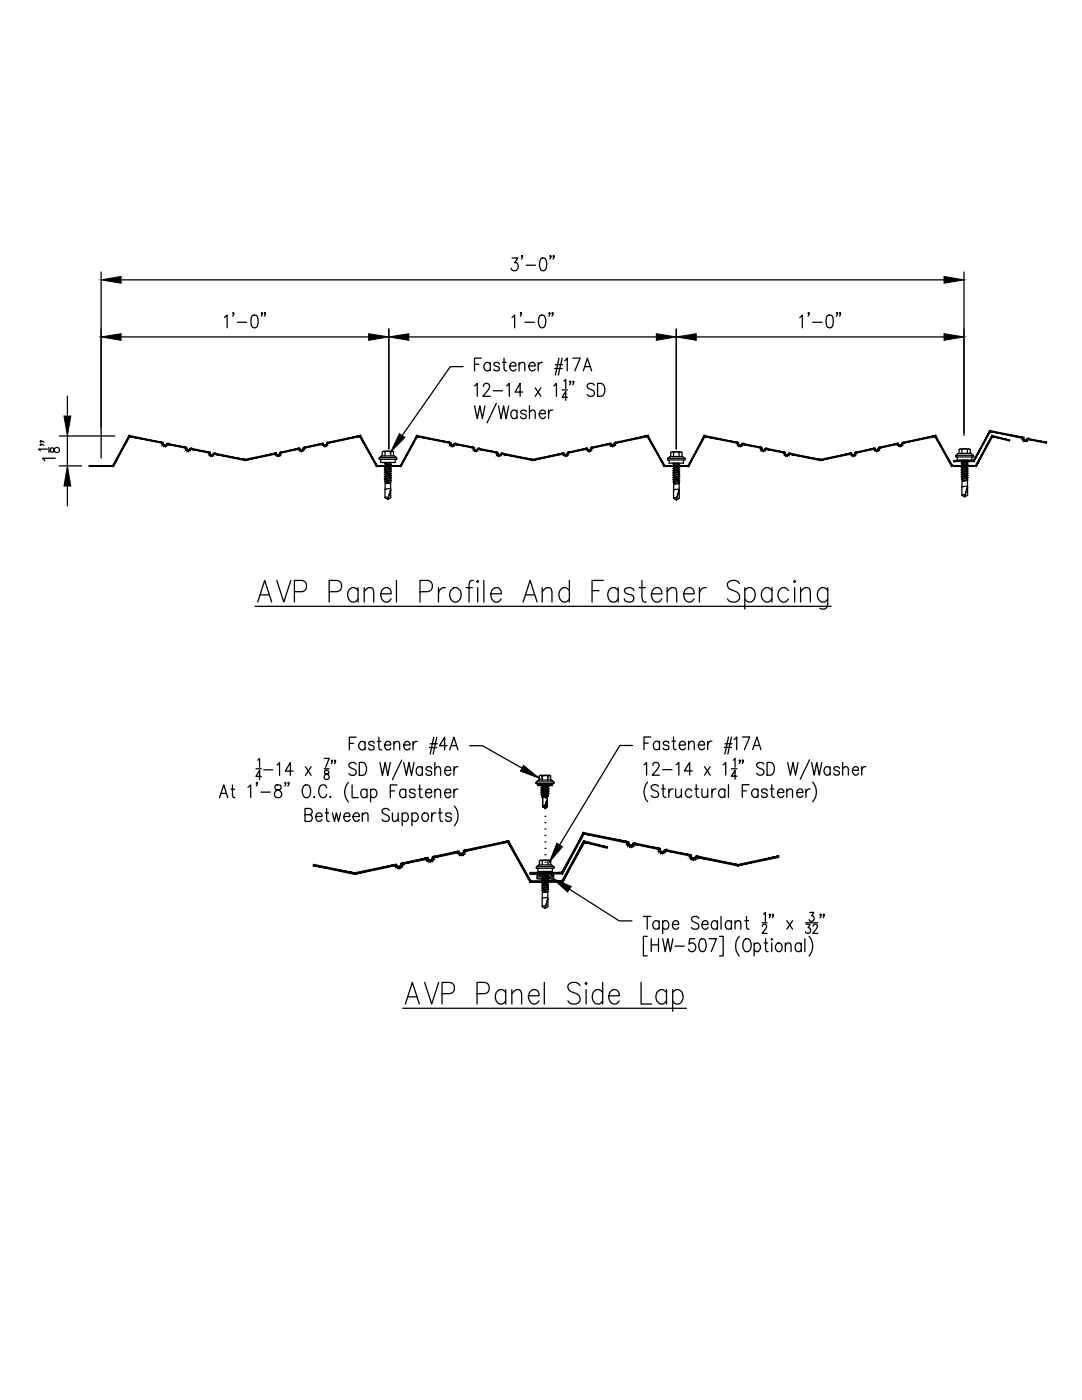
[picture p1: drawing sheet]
<svg xmlns="http://www.w3.org/2000/svg" width="216mm" height="279mm" viewBox="0 0 216 279" stroke-linecap="round" stroke-linejoin="round" font-family="sans-serif">
<g fill="none" stroke="#000" stroke-width=".25">
<path d="M20.2 54.3v37.1M24.2 55.9h164.2M102.2 51.5h1.1l-.6 .9a.78 .78 0 0 1 .6 1.2 .78 .78 0 0 1-1.3-.1M104.3 51.1l-.2 .1v-.2a.47 .47 0 0 1-.1 .7M105 52.9h1.8M108 51.6l.5-.1a1.15 1.15 0 0 1 .6 1.4l-.3 1-.5 .1a1.51 1.51 0 0 1-.5-2zM109.9 51.1l-.1 .1v-.2a.47 .47 0 0 1-.1 .7M110.6 51.1l-.2 .1v-.2a.47 .47 0 0 1-.1 .7M192.3 54.3v32.6M13.4 79.1v3.9M24.2 67.2h49.4M44.8 63.3l.5-.4v2.5"/>
<path d="M46.6 62.5v.1l-.2-.1 .2-.1v.1l-.2 .6M47.4 64.3h1.8M50.4 63a.74 .74 0 0 1 1 .3 2.63 2.63 0 0 1-.2 2l-.5 .1a1.24 1.24 0 0 1-.6-1.5zM52.3 62.5l-.1 .1-.1-.1 .1-.1 .1 .1-.2 .6M52.9 62.5v.1l-.2-.1 .2-.1v.1l-.2 .6M77.6 65.7v23.9M81.6 67.2h49.4M92.4 73.2h-2.5l-9.7 13.7M94.7 77l.5-.5v2.6M94.7 72.7h.8M96 71.5h-1.3v2.5M96.5 77.1v-.3a.64 .64 0 0 1 .9-.2 .64 .64 0 0 1 .2 .9l-1.3 1.6h1.5"/>
<path d="M97.8 72.7a.75 .75 0 0 0-1.1-.1 .75 .75 0 0 0 0 1.1 .63 .63 0 0 0 .5 .3 .63 .63 0 0 0 .6-.3M97.8 72.3v1.7M98.4 78h1.9M99.6 72.7a.58 .58 0 0 0-.5-.4 .58 .58 0 0 0-.6 .4l.3 .3 .5 .2a.48 .48 0 0 1 .3 .7 .65 .65 0 0 1-1.1-.2M100.3 72.3h.7M100.6 71.5v2l.1 .4 .4 .1M101.1 77l.5-.5v2.6M101.7 73h1.2v-.4a.75 .75 0 0 0-1.1 0 .75 .75 0 0 0 0 1.1 .6 .6 0 0 0 .6 .3 .6 .6 0 0 0 .5-.3M102.2 63.3l.5-.4v2.5M103.6 72.8l.5-.5 .5 .1 .1 1.6M103.6 72.3v1.7M104 62.5l-.1 .1v-.2a.47 .47 0 0 1-.1 .7"/>
<path d="M104.3 78.2h-1.5l1-1.7v2.6M104.8 64.3h1.8M105.5 73h1.3a.64 .64 0 0 0-.6-.7 .64 .64 0 0 0-.7 .7 .72 .72 0 0 0 .4 .9 .72 .72 0 0 0 .9-.2M106.8 77.4l1.1 1.7M107.4 72.3v1.7M107.8 63l.5-.1a1.42 1.42 0 0 1 .5 2l-.2 .4-.5 .1a1.51 1.51 0 0 1-.5-2.1zM107.9 77.4l-1.1 1.7M108.2 72.3a.77 .77 0 0 0-.8 .7M109.7 62.5l-.1 .1-.1-.1 .1-.1 .1 .1-.2 .6M110.3 62.5l-.1 .1v-.2a.47 .47 0 0 1-.1 .7M110.5 77l.5-.5v2.6M110.7 73.5h1.5"/>
<path d="M110.8 72.8h1.5M111.5 71.5l-.7 3.4M112.2 71.5l-.8 3.4M112.2 77.8h1M112.5 76l.4-.3v1.8M112.7 71.9l.5-.4v2.5M113.2 79.3h-1l.7-1.2v1.8M113.9 76.2l-.1 .1-.1-.1 .1-.2 .1 .2-.2 .6M114.3 71.5h1.5l-1.1 2.5M114.5 76.2l-.1 .1v-.3a.47 .47 0 0 1-.1 .8M116.4 74l.8-2.5 .9 2.5M116.7 73.2h1"/>
<path d="M118.6 76.9a.76 .76 0 0 0-.8-.4 .76 .76 0 0 0-.6 .6l.2 .4 .8 .4a.65 .65 0 0 1 .4 .6 .65 .65 0 0 1-.5 .6h-.4l-.5-.4M119.2 76.5h.8a1.48 1.48 0 0 1 0 2.6h-.8zM134.9 65.7v23.9M138.9 67.2h49.5M159.6 63.3l.5-.4v2.5M161.4 62.5l-.1 .1v-.2a.47 .47 0 0 1-.1 .7M162.2 64.3h1.8M165.1 63a.72 .72 0 0 1 1.1 .3 2.63 2.63 0 0 1-.2 2l-.5 .1a1.2 1.2 0 0 1-.7-1.5zM167.1 62.5l-.1 .1v-.2a.47 .47 0 0 1-.1 .7M167.7 62.5l-.1 .1-.1-.1 .1-.1 .1 .1-.2 .6M8.1 88.7l.1 .1h-.2a.52 .52 0 0 1 .7 .1M8.1 88l.1 .2h-.2a.52 .52 0 0 1 .7 0"/>
<path d="M9.5 89.6h-1.8l.3 .4M9.8 89.3v1M10.1 89.5v.5a.4 .4 0 0 0 .6 .2v-.2a.58 .58 0 0 1 .7-.7 .58 .58 0 0 1 .4 .9 .73 .73 0 0 1-.8 0 .73 .73 0 0 1-.3-.7zM11 91.5h-2.5l.5 .5M11.8 93h4.5M11.8 87h11.1M13.4 87v6M13.4 97v4M75.6 91.5v.1M75.6 91.6l.1 .1M75.7 91.3l.4-.3h2.6l.4 .3zM75.7 91.7h3.4"/>
<path d="M75.7 91.3v.1M76 91.7v.6h2.9v-.6M76.3 90.2v.8M76.6 90.1h1.7M76.8 90.2v.8M76.8 99.3a.36 .36 0 0 1 .6 .1M76.9 90.2l-.3-.1-.3 .1M76.9 96l-.2 .1 .2 .1M76.9 96.2l-.1 3.1M76.9 94.8v.3l1-.3 .2 .1M76.9 92.3h.1M76.9 93.7l-.2 .1 .2 .1"/>
<path d="M76.9 94.2h-.2l.2 .2M76.9 94.6l-.2 .1 .2 .1M76.9 95.7v.3l1-.3M76.9 95.1l-.2 .1 .2 .1M76.9 95.5l-.2 .1 .2 .1M76.9 92.3l-.2 .1M76.9 92.6v.2M76.9 93v.3M76.9 93.4v.3M76.9 93.9v.3M76.9 94.4v.2M76.9 95.3v.2"/>
<path d="M76.9 92.8l-.2 .1M76.9 93.3l-.2 .1M77.5 92.3l-.8 .1 .2 .2M77.9 92.3v.3l-1 .2M77.9 92.6l.2 .1-.2 .1M77.9 92.8v.2l-1 .3M77.9 93l.2 .1-.2 .1M77.9 93.2v.3l-1 .2M77.9 93.5l.2 .1-.2 .1M77.9 94h.2l-.2 .1M77.9 94.4l.2 .1-.2 .1M77.9 96.2l-.8 .2h.8"/>
<path d="M77.9 95.3l.2 .1-.2 .1M77.9 95.7l.2 .2h-.2M77.9 96.2v.2M77.9 96.4l.1 1.4M77.9 92.8l-1 .2M77.9 93.2l-1 .2M77.9 93.7l-1 .2M77.9 94l-1 .2M77.9 94.1l-1 .3M77.9 94.4l-1 .2M77.9 94.6l-1 .2M77.9 93.7v.3"/>
<path d="M77.9 94.1v.3M77.9 94.6v.2M77.9 95.1v.2M77.9 95.5v.2M77.9 95.9v.3M77.9 95.9l-1 .3M77.9 95.3l-1 .2M77.9 95.5l-1 .2M77.9 95.1l-1 .2M78 97.6l-.6 2.1 .6-.4v-1.5M78 90.2v.8M78 92.3l-1.1 .3"/>
<path d="M78 97.8l-.6 1.9-.6-.4M78 97.6l-.6-.1-.6 .2M78 90.1l-.6-.1-.5 .1M78 96.3l-.9 .1M78.1 92.7l-1.4 .2 .2 .1M78.1 93.1l-1.4 .3h.2M78.1 93.6l-1.4 .2M78.1 94l-1.4 .2M78.1 94.5l-1.4 .2M78.1 94.9l-1.4 .3M78.1 95.4l-1.4 .2M78.1 95.9l-1.3 .2"/>
<path d="M78.1 94.9l-.2 .2M78.5 90.2v.8M78.5 90.2l-.2-.1-.3 .1M79.1 91.3v.1M79.1 91.5v.1M79.2 91.6l-.1 .1M94.7 81l.5 2.5 .5-2.5 .6 2.5 .5-2.5M99 80.5l-1.8 3.9M99.5 81l.5 2.5 .5-2.5 .5 2.5 .5-2.5M103.2 82.2a.6 .6 0 0 0-.6-.4 .6 .6 0 0 0-.5 .4 .87 .87 0 0 0 .7 1.3l.4-.3M103.2 81.8v1.7M105 82.2a.63 .63 0 0 0-.6-.4 .63 .63 0 0 0-.5 .4 1.28 1.28 0 0 0 1 .6l.1 .4a.6 .6 0 0 1-.6 .4 .6 .6 0 0 1-.5-.4"/>
<path d="M105.6 82.3l.6-.5 .5 .2 .1 1.5M105.6 81v2.5M107.6 82.6h1.2a.58 .58 0 0 0-.3-.7 .58 .58 0 0 0-.8 .3 .87 .87 0 0 0 .7 1.3l.4-.3M109.5 81.8v1.7M110.3 81.8a.72 .72 0 0 0-.8 .8M133.2 91.6v.1M133.2 91.7l.1 .1M133.3 91.5l.4-.4h2.5l.4 .4zM133.3 91.8h3.3M133.3 91.4l-.1 .2M133.5 91.8v.6h2.9v-.6M134.1 90.2h1.7"/>
<path d="M134.4 90.3l-.3-.1-.2 .1-.1 .8M134.4 90.3v.8M134.4 90.3l.6-.2 .5 .2 .5-.1 .1 .1v.8M134.4 99.4a.36 .36 0 0 1 .6 .1M134.4 94.9v.3l1.1-.2 .1 .1M134.4 92.4h.2M134.4 93.8l-.1 .2h.1M134.4 94.3l-.1 .1 .1 .1M134.4 94.8h-.1l.1 .1M134.4 95.9v.2l1.1-.2M134.4 95.2l-.1 .1 .1 .1M134.4 95.6l-.1 .1 .1 .2"/>
<path d="M134.4 96.1l-.1 .1 .1 .1M134.4 96.3v3.2l.5 .3 .6-1.9M134.4 92.5l-.1 .1M134.4 92.7v.2M134.4 93.1v.3M134.4 93.6v.2M134.4 94v.3M134.4 94.5v.3M134.4 95.4v.2M134.4 92.9l-.1 .1M134.4 93.4l-.1 .1M135.1 92.4l-.8 .2 .1 .1"/>
<path d="M135.5 92.5v.2l-1.1 .2M135.5 92.7l.1 .1-.1 .1M135.5 92.9v.2l-1.1 .3M135.5 93.1l.1 .2-.1 .1M135.5 93.4v.2l-1.1 .2M135.5 93.6l.1 .1-.1 .1M135.5 94.1l.1 .1h-.1M135.5 94.5l.1 .1-.1 .1M135.5 95.4l.1 .1-.1 .1M135.5 95.9l.1 .1-.1 .1M135.5 92.9l-1.1 .2M135.5 93.4l-1.1 .2"/>
<path d="M135.5 93.8l-1.1 .2M135.5 94.1l-1.1 .2M135.5 94.2l-1.1 .3M135.5 94.5l-1.1 .3M135.5 94.7l-1.1 .2M135.5 93.8v.3M135.5 94.2v.3M135.5 94.7v.3M135.5 95.2v.2M135.5 95.6v.3M135.5 96.1l-1.1 .2M135.5 96.1v.3"/>
<path d="M135.5 95.4l-1.1 .2M135.5 95.6l-1.1 .3M135.5 95.2l-1.1 .2M135.5 96.4l-.9 .2 .9-.1M135.5 96.4v.1M135.5 97.7l-.6 2.1 .6-.3v-1.6M135.5 96.5v1.4M135.5 90.3v.8M135.5 92.4l-1.1 .3M135.6 97.7l-.6-.1-.6 .2M135.6 96.4l-1 .2M135.6 92.8l-1.3 .2 .1 .1"/>
<path d="M135.6 93.3l-1.3 .2 .1 .1M135.6 93.7l-1.3 .3M135.6 94.2l-1.3 .2M135.6 94.6l-1.3 .2M135.6 95.1l-1.3 .2M135.6 95.5l-1.3 .2M135.6 96l-1.3 .2M135.6 95.1l-.1 .1M136.7 91.4v.2M136.7 91.6v.1M136.8 91.7l-.1 .1M190.7 91v.1"/>
<path d="M190.7 91.1l.1 .1M190.8 90.9l.4-.4h2.5l.5 .4zM190.8 91.2h3.4M190.8 90.8l-.1 .2M191 91.2v.6h2.9v-.6M191.4 89.7v.8M191.6 89.6h1.7M191.9 89.7l-.2-.1-.3 .1M191.9 89.7v.8M191.9 89.7l.6-.2 1.1 .2M191.9 98.8a.36 .36 0 0 1 .6 .1M192 94.3v.3l1-.2 .2 .1"/>
<path d="M192 91.8h.1M192 92.1l1-.3v.3l-1 .2M192 93.2l-.2 .1 .2 .1M192 93.7l-.2 .1 .2 .1M192 94.1l-.2 .1 .2 .1M192 95.3v.2l1-.2M192 94.6l-.2 .1 .2 .1M192 95.1h-.2l.2 .2M192 95.5l-.2 .1 .2 .1M192 95.7l-.1 3.2 .6 .3 .6-1.9M192 91.9l-.2 .1M192 92.1v.2"/>
<path d="M192 92.5v.3M192 93v.2M192 93.4v.3M192 93.9v.2M192 94.8v.3M192 92.3l-.2 .1M192 92.8l-.2 .1M192.6 91.8l-.8 .2 .2 .1M193 92.1l.2 .1-.2 .1M193 92.3v.3l-1 .2M193 92.6h.2l-.2 .2M193 92.8v.2l-1 .2"/>
<path d="M193 93l.2 .1-.2 .1M193 93.4l.2 .2-.2 .1M193 93.9l.2 .1-.2 .1M193 94.8l.2 .1-.2 .1M193 95.3h.2l-.2 .2M193 93.2v.2M193 93.7v.2M193 94.1v.3M193 94.5v.3M193 95v.3M193 92.3l-1 .2M193 92.8l-1 .2"/>
<path d="M193 93.2l-1 .2M193 93.4l-1 .3M193 93.7l-1 .2M193 93.9l-1 .2M193 94.1l-1 .2M193 95.5l-1 .2M193 95.5v.3M193 94.8l-1 .3M193 95l-1 .3M193 94.5l-1 .3M193 95.8l-.9 .2 .9-.1M193 95.8v.1"/>
<path d="M193 97.1l-.5 2.1 .6-.3v-1.6M193 95.9l.1 1.4M193 89.7v.8M193.1 97.1l-.6-.1-.5 .2M193.1 95.8l-1 .2M193.2 92.2l-1.4 .2 .2 .1M193.2 92.6l-1.4 .3 .2 .1M193.2 93.1l-1.4 .2M193.2 93.6l-1.4 .2M193.2 94l-1.4 .2M193.2 94.5l-1.4 .2M193.2 94.9l-1.4 .2"/>
<path d="M193.2 95.3l-1.4 .3M193.2 94.5h-.2M193.6 89.7v.8M194.2 90.8l.1 .3M194.3 91.1l-.1 .1M51.9 118.7h1.8M55.2 115.8l1.4 4.4 1.4-4.4M58.7 118.1h1.6a1.15 1.15 0 0 0 .9-1.1 1.15 1.15 0 0 0-.9-1.2h-1.6v4.4M65.7 118.1h1.6a1.14 1.14 0 0 0 .9-1.1 1.14 1.14 0 0 0-.9-1.2h-1.6v4.4M71.4 117.9a1.04 1.04 0 0 0-.9-.7 1.04 1.04 0 0 0-1 .7 1.46 1.46 0 0 0 1.3 2.3l.6-.7M71.4 117.3v2.9M72.7 118.1l.8-.8h.6l.3 .2 .2 .6v2.1"/>
<path d="M72.7 117.3v2.9M76 118.5h2a1.01 1.01 0 0 0-.6-1.2 1.01 1.01 0 0 0-1.3 .6 1.46 1.46 0 0 0 1.3 2.3l.6-.7M79.1 115.8v4.4M83.8 118.1h1.6a1.14 1.14 0 0 0 .9-1.1 1.14 1.14 0 0 0-.9-1.2h-1.6v4.4M87.5 117.3v2.9M88.9 117.3a1.21 1.21 0 0 0-1.4 1.2M89.9 117.9a1.07 1.07 0 0 1 1-.7 1.07 1.07 0 0 1 .9 .7 1.46 1.46 0 0 1-1.2 2.3 1.6 1.6 0 0 1-.7-2.3zM93 117.3h1.3M94.4 115.8h-.3l-.3 .2-.2 .6v3.6M95.3 115.8l.2 .2-.2 .3-.1-.3zM95.3 117.3v2.9M96.5 115.8v4.4"/>
<path d="M97.9 118.5h2.1a1.01 1.01 0 0 0-.6-1.2 1.01 1.01 0 0 0-1.3 .6 1.46 1.46 0 0 0 1.2 2.3l.7-.7M104.9 118.7h1.7M108.2 118.1l.9-.8h.5l.4 .2 .1 .6v2.1M108.2 117.3v2.9M113.6 117.9a1.04 1.04 0 0 0-.9-.6 1.04 1.04 0 0 0-1 .6 1.46 1.46 0 0 0 1.2 2.3l.7-.7M113.6 115.8v4.4M118.1 117.9h1.4M120.4 115.8h-2.3v4.4M123.3 117.9a1.04 1.04 0 0 0-.9-.7 1.04 1.04 0 0 0-1 .7 1.46 1.46 0 0 0 1.3 2.3l.6-.7M123.3 117.3v2.9M126.5 117.9a1.04 1.04 0 0 0-1-.7 1.04 1.04 0 0 0-.9 .7l.1 .4 1.6 .6 .2 .6a1.01 1.01 0 0 1-1 .7 1.01 1.01 0 0 1-.9-.7M127.5 117.3h1.3"/>
<path d="M128.1 115.8v3.5l.2 .6 .3 .3h.3M130 118.5h2.1a1.01 1.01 0 0 0-.7-1.2 1.01 1.01 0 0 0-1.2 .6 1.46 1.46 0 0 0 1.2 2.3l.7-.7M133.1 118.1l.9-.8h.5l.4 .2 .1 .6v2.1M133.1 117.3v2.9M136.4 118.5h2.1a1.01 1.01 0 0 0-.7-1.2 1.01 1.01 0 0 0-1.2 .6 1.46 1.46 0 0 0 1.2 2.3l.7-.7M139.6 117.3v2.9M141 117.3a1.21 1.21 0 0 0-1.4 1.2M147.6 116.4a1.46 1.46 0 0 0-2.5 0 1.05 1.05 0 0 0 .7 1.3l1.1 .4a1.08 1.08 0 0 1 .7 1.1 1.08 1.08 0 0 1-.9 1h-.7l-.5-.3-.4-.4M148.6 117.9a1.04 1.04 0 0 1 1-.6 1.04 1.04 0 0 1 .9 .6 1.46 1.46 0 0 1-1.2 2.3l-.7-.7M148.6 117.3v4.3M154 117.9a1.07 1.07 0 0 0-.9-.7 1.07 1.07 0 0 0-1 .7 1.46 1.46 0 0 0 1.2 2.3l.7-.7M154 117.3v2.9"/>
<path d="M157.3 117.9a1.04 1.04 0 0 0-.9-.6 1.04 1.04 0 0 0-1 .6 1.46 1.46 0 0 0 1.2 2.3l.7-.7M158.6 115.8l.1 .2-.1 .3-.2-.3zM158.6 117.3v2.9M159.8 118.1l.8-.8h.5l.4 .2 .2 .6v2.1M159.8 117.3v2.9M165.2 117.3v3.2l-.2 .7a.96 .96 0 0 1-1.4 .2M165.2 117.9a1.04 1.04 0 0 0-1-.7 1.04 1.04 0 0 0-.9 .7 1.46 1.46 0 0 0 1.2 2.3l.7-.7M50.9 121h114.9M51.4 120.2l1.4-4.4 1.4 4.4M104.4 120.2l1.4-4.4 1.4 4.4M43.8 159.2l.8-2.6 .9 2.6M44.1 158.3h1.1"/>
<path d="M46.1 157.5h.7M46.4 156.6v2.1l.1 .4 .4 .1M49.5 157.1l.5-.5v2.6M51.1 153.4h1M51.3 156.3v.1l-.2-.1 .2-.2v.2l-.2 .6M51.4 151.7l.4-.3v1.7M52.1 158.1h1.8M52.1 155h-1l.7-1.3v1.8M52.6 153.6h1.8M55 156.7a.51 .51 0 0 0 .2 .9 .93 .93 0 0 1 .9 .5 .93 .93 0 0 1-.1 1 .78 .78 0 0 1-1.2-.4 1.1 1.1 0 0 1 1.2-1.2 .53 .53 0 0 0-.3-.9zM55.3 152.7l.5-.5v2.5M57 156.3l-.1 .1-.1-.1 .1-.2 .1 .2-.2 .6"/>
<path d="M57.6 156.3v.1l-.2-.1 .2-.2v.2l-.2 .6M58.5 153.9h-1.6l1-1.7v2.5M60.7 156.7a.82 .82 0 0 1 .9 .1 .82 .82 0 0 1 .4 .8 1.12 1.12 0 0 1-1.1 1.6 1.63 1.63 0 0 1-.2-2.5zM60.9 153l1.2 1.7M62.1 153l-1.2 1.7M62.7 158.9l-.1 .2 .1 .1 .1-.1M64.7 151.4h1l-.7 1.7M64.7 153.4h1M64.8 153.9v.5h.2a.58 .58 0 0 1 .7 .7 .58 .58 0 0 1-.9 .4 .73 .73 0 0 1 0-.8 .73 .73 0 0 1 .7-.3v-.5l-.2-.2zM65.2 157.2l-.1-.2a.73 .73 0 0 0-.8-.4 .73 .73 0 0 0-.6 .6 1.61 1.61 0 0 0 .5 2 .75 .75 0 0 0 1-.6M65.9 158.9v.3l.1-.1M66.3 151.8l-.1 .1-.1-.1 .1-.1 .1 .1-.2 .6"/>
<path d="M67 151.8l-.2 .1-.1-.1 .1-.1 .2 .1-.3 .6M69.5 156.1a2.96 2.96 0 0 0 0 3.9M69.7 148.4h.9M70.3 156.6v2.6h1.2M71.1 147.1h-1.4v2.6M71.1 152.5a.76 .76 0 0 0-.9-.4 .76 .76 0 0 0-.6 .7 1.43 1.43 0 0 0 1.3 .8 .63 .63 0 0 1 0 1 .86 .86 0 0 1-1.3-.2M71.7 152.2h.7a1.48 1.48 0 0 1 0 2.5h-.7zM72.8 148.4a.74 .74 0 0 0-1-.2 .74 .74 0 0 0-.1 1.1l.2 .2a.58 .58 0 0 0 .9-.2M72.8 148v1.7M73.2 157.8a.63 .63 0 0 0-.5-.3 .63 .63 0 0 0-.6 .3 .8 .8 0 0 0 0 1 .8 .8 0 0 0 .9 .3l.2-.3M73.2 157.5v1.7M73.9 157.8a.64 .64 0 0 1 .6-.3 .64 .64 0 0 1 .6 .3 .75 .75 0 0 1-.1 1.1 .75 .75 0 0 1-1.1-.1"/>
<path d="M73.9 157.5v2.5M74.7 148.4a.58 .58 0 0 0-.6-.5 .58 .58 0 0 0-.5 .5l.3 .3 .5 .1a.48 .48 0 0 1 .2 .7 .63 .63 0 0 1-1-.2M75.3 148h.7M75.6 147.1v2.1l.1 .3 .4 .2M75.8 152.2l.5 2.5 .6-2.5 .5 2.5 .5-2.5M76.7 148.7h1.3l-.1-.5a.73 .73 0 0 0-1.1 0 .73 .73 0 0 0 .1 1.1l.3 .4h.4l.4-.4M77.9 157.8h.8M78.6 148.4l.5-.4 .5 .1 .1 1.6M78.6 148v1.7M79.2 156.6h-1.3v2.6M80.2 151.7l-1.9 3.9M80.5 148.7h1.3a.64 .64 0 0 0-.6-.8 .64 .64 0 0 0-.7 .8 .71 .71 0 0 0 .4 .9 .71 .71 0 0 0 .9-.3"/>
<path d="M80.5 152.2l.6 2.5 .5-2.5 .5 2.5 .5-2.5M81 157.8a.64 .64 0 0 0-.6-.3 .64 .64 0 0 0-.6 .3 .8 .8 0 0 0 0 1 .8 .8 0 0 0 1 .3l.2-.3M81 157.5v1.7M82.4 148v1.7M82.8 157.8a.64 .64 0 0 0-.5-.3 .64 .64 0 0 0-.6 .3 1.28 1.28 0 0 0 1 .7l.1 .3a.61 .61 0 0 1-.5 .4 .61 .61 0 0 1-.6-.4M83.3 148a.77 .77 0 0 0-.9 .7M83.5 157.5h.7M83.8 156.6v2.1v.4l.5 .1M84.3 153.4a.61 .61 0 0 0-.6-.4 .61 .61 0 0 0-.6 .4 .8 .8 0 0 0 0 1 .8 .8 0 0 0 1 .2l.2-.2M84.3 153v1.7M84.9 158.2h1.2a.6 .6 0 0 0-.4-.7 .6 .6 0 0 0-.7 .3 .8 .8 0 0 0 0 1 .8 .8 0 0 0 .9 .3l.2-.3M85.7 149.2h1.5"/>
<path d="M85.8 148.4h1.5M86.1 153.4a.61 .61 0 0 0-.5-.4 .61 .61 0 0 0-.6 .4 1.15 1.15 0 0 0 1 .6l.1 .4a.61 .61 0 0 1-.5 .4 .61 .61 0 0 1-.6-.4M86.6 147.1l-.8 3.4M86.8 153.5l.5-.5 .5 .1 .1 1.6M86.8 158l.5-.5 .5 .1 .1 1.6M86.8 152.2v2.5M86.8 157.5v1.7M87.2 147.1l-.8 3.4M88.7 153.8h1.2a.58 .58 0 0 0-.3-.7 .58 .58 0 0 0-.8 .3 .87 .87 0 0 0 .8 1.3l.3-.3M88.7 158.2h1.2a.58 .58 0 0 0-.3-.7 .58 .58 0 0 0-.8 .3 .87 .87 0 0 0 .8 1.4l.3-.4M89.2 148.8h-1.5l1-1.7v2.6M89.7 149.7l.9-2.6 .8 2.6"/>
<path d="M90.1 148.8h1M90.6 153v1.7M90.6 157.5v1.7M91.4 153a.71 .71 0 0 0-.8 .8M91.4 157.5l-.5 .1-.3 .6M93.7 148.8h2.6l7.9 4.5M107 156.1l3.5-.1v.3l-.1 .1h-3.4v-.2M107.1 156l-.1 .2M107.3 156.4v.4h2.9v-.4M107.6 154.9v.8M107.9 154.7h1.7M108 156.8h.6z"/>
<path d="M108.1 157.5l1.2-.2 .2 .1-.2-.1zM108.1 157.1l-.1 .1 .1 .1M108.1 157.1l-.1 .1 1.5-.2-1.5 .2 .1 .1M108.1 158.7l.1 .2 1.1-.2 .1 .1M108.1 158.5l-.1 .1 .1 .1M108.1 157.5l-.1 .2h.1M108.1 157.7l1.2-.2v.3M108.1 158.5l-.1 .1 1.5-.3-1.5 .3 .1 .1M108.1 156.9v.2M108.1 157.3v.2M108.1 157.7v.3M108.1 158.2v.3"/>
<path d="M108.2 154.9l-.3-.2-.3 .2M108.3 159.1v1.9v-1.9M108.6 159h.6M108.9 159.2h.3M109 160l.1 .1M109.1 159.9l.1 .1M109.2 159.9h.1M109.2 159.1v.1M109.2 159.1l-.3 .1h.3M109.2 159.2v1.8l-.5 .3-.4-.3M109.2 159.9l-.5 1.4M109.2 159v.1"/>
<path d="M109.2 159.9h-.1M109.2 158.9l-.9 .2M109.2 158.9v.1M109.3 154.9v.8M109.3 154.9l-.5-.2-.6 .2v.8M109.3 156.9l.2 .1-.2 .1M109.3 158.2l.2 .1-.2 .1M109.3 157.8v-.3l-1.2 .2v.3M109.3 157.8l.2 .1-.2 .1M109.3 157.8l-1.3 .3 1.5-.2-.2 .1M109.3 158l-1.2 .2-.1-.1M109.3 157.8l.2 .1-1.5 .2 .1-.1"/>
<path d="M109.3 156.8v.1M109.3 157.1v.2M109.3 158v.2M109.3 157.1l-1.2 .2M109.3 156.9l-1.2 .2M109.3 158.4l-1.2 .3M109.3 158.2l-1.2 .3M109.3 158.4v.3M109.3 157.8l-1.2 .2M109.4 158.8l-1.3 .2 .1-.1-.1 .1 .2 .1M109.4 158.8l-1.3 .2 .2 .1M109.4 158.8l-.2 .1"/>
<path d="M109.5 157.4l-1.5 .3h.1M109.5 157.4l-.2 .1M109.5 157.4l-1.5 .3 .1-.2M109.8 154.9v.8M109.9 154.9l-.3-.2-.3 .2M110 155.7l.4 .4-.4-.4M110 155.7h-2.5l-.5 .4M126.2 148.8h-2.5l-12 19.8M128.5 152.6l.5-.4v2.5M128.5 148.3h.9M129.2 156.1a2.97 2.97 0 0 0 0 3.9M129.9 147.1h-1.4v2.5"/>
<path d="M130.3 152.8l.2-.5 .6-.1a.75 .75 0 0 1 .1 1.3l-1 1.2h1.4M131.4 156.9a.78 .78 0 0 0-.8-.3 .78 .78 0 0 0-.7 .6l.3 .4 .8 .3a.65 .65 0 0 1 .4 .7 .65 .65 0 0 1-.5 .5h-.4l-.6-.3M131.6 148.3l-.2-.2a.7 .7 0 0 0-.8 0 .7 .7 0 0 0-.2 .8 .67 .67 0 0 0 .8 .7l.4-.3M131.6 147.9v1.7M132 157.5h.7M132.2 153.6h1.9M132.3 156.6v2.1l.1 .3 .5 .1M133.5 148.3a.61 .61 0 0 0-.6-.4 .61 .61 0 0 0-.6 .4l.4 .4 .5 .1a.51 .51 0 0 1 .2 .7 .75 .75 0 0 1-1.1-.2M133.5 157.5v1.6M134.1 147.9h.7M134.3 157.5a.77 .77 0 0 0-.8 .7M134.4 147.1v2.1l.1 .3 .4 .1"/>
<path d="M134.8 157.5l.1 1.5 .6 .1 .5-.4M134.9 152.6l.6-.4v2.5M135.5 148.7h1.3a.6 .6 0 0 0-.4-.7 .6 .6 0 0 0-.8 .3 .8 .8 0 0 0 0 1 .8 .8 0 0 0 1 .2l.2-.2M136 157.5v1.6M137.4 148.4l.5-.5 .5 .2 .1 1.5M137.4 147.9v1.7M138 157.8a.75 .75 0 0 0-1.1-.1 .75 .75 0 0 0 0 1.1 .63 .63 0 0 0 .6 .4 .63 .63 0 0 0 .5-.4M138.1 153.9h-1.5l1-1.7v2.5M138.6 157.5h.7M138.9 156.6v2.1l.2 .3 .4 .1M139.3 148.7h1.3a.58 .58 0 0 0-.4-.8 .58 .58 0 0 0-.7 .4 .8 .8 0 0 0 0 1 .8 .8 0 0 0 .9 .2l.2-.2M140.1 157.5l.1 1.5 .5 .1 .5-.4"/>
<path d="M140.6 153l1.1 1.7M141.2 147.9v1.7M141.2 157.5v1.6M141.7 153l-1.1 1.7M142.1 147.9a.72 .72 0 0 0-.9 .8M142.1 157.5v1.6M142.9 157.5a.71 .71 0 0 0-.8 .7M144.3 152.6l.5-.4v2.5M144.5 149.2h1.5M144.6 157.8a.75 .75 0 0 0-1.1-.1 .75 .75 0 0 0 0 1.1 .64 .64 0 0 0 .6 .4 .64 .64 0 0 0 .5-.4M144.6 148.4h1.5M144.6 157.5v1.6"/>
<path d="M145.4 147.1l-.8 3.4M145.4 156.6v2.5M146 147.1l-.8 3.4M146 153.4h1.1M146.3 151.7l.4-.3v1.7M146.5 147.6l.5-.5v2.5M147.1 154.9h-1.1l.7-1.2v1.8M147.7 151.8l-.1 .1-.1-.1 .1-.1 .1 .1-.2 .6M148.1 147.1h1.5l-1.1 2.5M148.1 157.8h.9M148.3 151.8l-.1 .1-.1-.1 .1-.1 .1 .1-.2 .6M149.5 156.6h-1.4v2.5"/>
<path d="M150.2 149.6l.8-2.5 .8 2.5M150.5 148.8h1M151.2 157.8a.75 .75 0 0 0-1.1-.1 .75 .75 0 0 0 0 1.1 .64 .64 0 0 0 .6 .4 .64 .64 0 0 0 .5-.4M151.2 157.5v1.6M152.4 152.5a.78 .78 0 0 0-.8-.4 .78 .78 0 0 0-.6 .7l.2 .3 .8 .4a.64 .64 0 0 1 .4 .6 .64 .64 0 0 1-.5 .6h-.4l-.5-.4M153.1 152.2a1.31 1.31 0 0 1 1.3 .6 1.31 1.31 0 0 1-.1 1.5l-.5 .4h-.7zM153.1 157.8a.61 .61 0 0 0-.6-.4 .61 .61 0 0 0-.5 .4v.2a1.28 1.28 0 0 1 1.1 .7v.1a.64 .64 0 0 1-.6 .4 .64 .64 0 0 1-.5-.4M153.7 157.5h.7M154 156.6v2.1l.1 .3 .4 .1M155.1 158.2h1.3a.64 .64 0 0 0-.6-.8 .64 .64 0 0 0-.7 .8 .72 .72 0 0 0 .4 .8 .72 .72 0 0 0 .9-.2M157 157.9l.5-.4 .6 .1v1.5M157 157.5v1.6"/>
<path d="M157.2 152.2l.5 2.5 .5-2.5 .5 2.5 .5-2.5M159 158.2h1.2a.63 .63 0 0 0-.6-.8 .63 .63 0 0 0-.6 .8 .7 .7 0 0 0 .3 .8 .7 .7 0 0 0 .9-.2M160.8 157.5v1.6M161.5 151.7l-1.8 3.8M161.7 157.5a.77 .77 0 0 0-.9 .7M162 152.2l.5 2.5 .5-2.5 .5 2.5 .5-2.5M162.2 156.1a2.97 2.97 0 0 1 0 3.9M165.6 153.3a.6 .6 0 0 0-.5-.3 .6 .6 0 0 0-.6 .3 .87 .87 0 0 0 .8 1.4l.3-.4M165.6 153v1.7M167.5 153.3a.64 .64 0 0 0-.6-.3 .64 .64 0 0 0-.5 .3 1.28 1.28 0 0 0 1 .7l.1 .3a.61 .61 0 0 1-.6 .4 .61 .61 0 0 1-.5-.4M168.1 153.5l.5-.5 .5 .1 .2 1.6M168.1 152.2v2.5"/>
<path d="M170.1 153.7h1.2l-.2-.6a.83 .83 0 0 0-1.1 .5 .83 .83 0 0 0 .6 1.1h.3l.4-.4M171.9 153v1.7M172.8 153a.72 .72 0 0 0-.9 .7M60.9 162.6h.9a.62 .62 0 0 0 .5-.6 .62 .62 0 0 0-.5-.7h-.9v2.6h.9a.7 .7 0 0 0 .5-.6 .7 .7 0 0 0-.5-.7M63 163h1.2a.6 .6 0 0 0-.3-.8 .6 .6 0 0 0-.8 .4 .8 .8 0 0 0 0 .9 .8 .8 0 0 0 .9 .3l.2-.3M64.9 162.2h.7M65.2 161.3v2.1l.1 .4 .4 .1M66.3 162.2l.4 1.7 .4-1.7 .4 1.7 .5-1.7M68.6 163h1.2a.6 .6 0 0 0-.4-.8 .6 .6 0 0 0-.7 .4 .8 .8 0 0 0 0 .9 .8 .8 0 0 0 .9 .3l.2-.3M70.4 163h1.3a.6 .6 0 0 0-.4-.8 .6 .6 0 0 0-.7 .4 .8 .8 0 0 0 0 .9 .8 .8 0 0 0 .9 .3l.2-.3M72.3 162.7l.5-.5 .5 .1 .1 1.6M72.3 162.2v1.7"/>
<path d="M77.7 161.7a.76 .76 0 0 0-.8-.4 .76 .76 0 0 0-.7 .7 1.43 1.43 0 0 0 1.3 .8 .63 .63 0 0 1 0 1 .86 .86 0 0 1-1.3-.3M78.3 162.2l.1 1.6 .5 .1 .5-.5M79.4 162.2v1.7M80.2 162.6a.64 .64 0 0 1 .6-.4 .64 .64 0 0 1 .6 .4 .8 .8 0 0 1 0 .9 .8 .8 0 0 1-.9 .3l-.3-.3M80.2 162.2v2.6M82.2 162.6a.64 .64 0 0 1 .6-.4 .64 .64 0 0 1 .5 .4 .8 .8 0 0 1 0 .9 .8 .8 0 0 1-.9 .3l-.2-.3M82.2 162.2v2.6M84.5 162.3a.83 .83 0 0 1 1 .4 .83 .83 0 0 1-.3 1.1 .7 .7 0 0 1-.8-.1 .7 .7 0 0 1-.2-.7zM86.1 162.2v1.7M87 162.2l-.6 .1-.3 .7M87.5 162.2h.7M87.8 161.3v2.1l.1 .4 .4 .1"/>
<path d="M90.1 162.6a.64 .64 0 0 0-.6-.4 .64 .64 0 0 0-.6 .4 1.01 1.01 0 0 0 1 .6l.2 .3a.61 .61 0 0 1-.6 .4 .61 .61 0 0 1-.6-.4M90.7 160.9a2.96 2.96 0 0 1 0 3.9M107 173.1l.1 .2h3.4l.1-.2M107.1 172.9h3.4M107.1 172.9l.4-.3h2.6l.4 .3M107.1 172.9l-.1 .2M107.2 174.6h3.3v.8h-3.3zM107.2 174.9l.1 .2-.1 .2M107.3 173.3v.6h2.9v-.6M107.6 175.4v-.1l.3 .1M107.6 174.6v.3h.3v-.3M107.6 171.8v.8"/>
<path d="M107.9 171.7h1.7M108.2 171.8v.8M108.2 179.3v1.6l.6 .4 .5-1.9M108.2 179.3l.6-.2 .5 .1-.5 2.1 .5-.4v-1.5M108.2 171.8l-.2-.1-.3 .1M108.2 174.9h.2v.4h-.2zM108.2 177.8v1.5M108.3 176.4v.3l1-.2h.2M108.3 173.9h.1M108.3 175.3l-.2 .1 .2 .1M108.3 175.8l-.2 .1 .2 .1M108.3 176.2l-.2 .1 .2 .1"/>
<path d="M108.3 177.3v.3l1-.3M108.3 176.7l-.2 .1 .2 .1M108.3 177.1l-.2 .1 .2 .1M108.3 177.6l-.2 .1 .1 .1M108.3 174h-.2M108.3 174.2v.2M108.3 174.6v.3M108.3 175.1v.2M108.3 175.5v.3M108.3 176v.2M108.3 176.9v.2M108.3 174.4l-.2 .1"/>
<path d="M108.3 174.9l-.2 .1M108.3 160.9l.3-.1 .2 .2M108.7 161l.1 .2M108.7 172.1h.1M108.7 170.6h.1M108.7 169.3h.1M108.7 168h.1M108.7 166.7h.1M108.7 165.5h.1M108.7 164.2h.1M108.7 162.9h.1M108.7 161.4h.1"/>
<path d="M108.7 160.9l.1 .2M108.8 175.4l.1-.1 .2 .1M108.8 160.7l.1 .2M108.8 160.6l.1 .2M108.8 160.5l.1 .2M108.9 174.6l-.2 .2 .2 .1 .3-.1-.2-.2M108.9 160.4l.1 .2M108.9 173.9l-.8 .1 .2 .2M108.9 160.3l.1 .2M109 160.3v.1M109 160.2v.2M109 160.1l.1 .1"/>
<path d="M109.1 160v1l-.4 .2M109.1 160.1l-.1-.2-.3 1.2v.1M109.3 173.9v.3l-1 .2M109.3 174.2l.2 .1-.2 .1M109.3 174.4v.2l-1 .3M109.3 174.6l.2 .1-.2 .2M109.3 174.9v.2l-1 .2M109.3 175.1l.2 .1-.2 .1M109.3 175.6l.2 .1h-.2M109.3 176l.2 .1-.2 .1M109.3 177.9l-.9 .2 .9-.1M109.3 176.9l.2 .1-.2 .1"/>
<path d="M109.3 177.3l.2 .2-.2 .1M109.3 177.9v.1M109.3 178v1.4M109.3 174.4l-1 .2M109.3 174.9l-1 .2M109.3 175.3l-1 .2M109.3 175.6l-1 .2M109.3 175.7l-1 .3M109.3 176l-1 .2M109.3 176.2l-1 .2M109.3 175.3v.3M109.3 175.7v.3"/>
<path d="M109.3 176.2v.3M109.3 176.7v.2M109.3 177.1v.2M109.3 177.6v.3M109.3 177.6l-1.1 .2M109.3 176.9l-1 .2M109.3 177.1l-1 .2M109.3 176.7l-1 .2M109.3 171.8v.8M109.3 173.9l-1 .3M109.4 171.8l-.6-.2-.6 .2M109.4 177.9l-1 .2"/>
<path d="M109.4 171.8l.3-.1 .2 .1v.8M109.5 174.3l-1.4 .2 .2 .1M109.5 174.7l-1.4 .3 .2 .1M109.5 174.9h.2v.4h-.2zM109.5 175.2l-1.4 .2M109.5 175.7l-1.4 .2M109.5 176.1l-1.4 .2M109.5 176.5l-1.4 .3M109.5 177l-1.4 .2M109.5 177.5l-1.4 .2M109.5 176.5l-.2 .2M110 175.4l.1-.1 .2 .1"/>
<path d="M110.1 174.6v.3h.2v-.3M110.5 172.9l.1 .2M113.7 177.5l9.9 6.3h2.5M81.4 198.9h1.8M84.7 196.1l1.4 4.3 1.4-4.3M88.2 198.3h1.6l.5-.2a1.15 1.15 0 0 0 .4-1.2 1.15 1.15 0 0 0-.9-.8h-1.6v4.3M95.2 198.3h1.6l.5-.2a1.19 1.19 0 0 0-.5-2h-1.6v4.3M100.9 198.1a1.04 1.04 0 0 0-.9-.6 1.04 1.04 0 0 0-1 .6 1.46 1.46 0 0 0 1.2 2.3l.7-.7M100.9 197.5v2.9M102.1 198.3l.9-.8h.5l.4 .2 .2 .6v2.1M102.1 197.5v2.9M105.4 198.7h2.2a1.01 1.01 0 0 0-.7-1.2 1.01 1.01 0 0 0-1.3 .6 1.46 1.46 0 0 0 1.2 2.3l.8-.7"/>
<path d="M108.2 180.9a.36 .36 0 0 1 .6 .1M108.6 196.1v4.3M115.7 196.7a1.41 1.41 0 0 0-2.4 0 1.13 1.13 0 0 0 .7 1.2l1 .4a1.09 1.09 0 0 1 .7 1.1 1.09 1.09 0 0 1-.8 1h-.7l-.5-.2-.4-.5M117 196.1l.1 .2-.1 .2-.2-.2zM117 197.5v2.9M120.3 198.1a1.04 1.04 0 0 0-1-.6 1.04 1.04 0 0 0-1 .6 1.46 1.46 0 0 0 1.3 2.3l.7-.7M120.3 196.1v4.3M121.5 198.7h2.1a1.01 1.01 0 0 0-.7-1.2 1.01 1.01 0 0 0-1.2 .6 1.46 1.46 0 0 0 1.2 2.3l.7-.7M127.9 196.1v4.3h2.1M128.4 182.9h1.5M129.1 186.9h-.7v3.9h.7M129.1 182.9v2.5"/>
<path d="M129.9 187.3v2.6M129.9 188.6h1.5M131.4 187.3v2.6M131.5 184.1a.61 .61 0 0 0-.6-.4 .61 .61 0 0 0-.5 .4 .8 .8 0 0 0 0 1 .8 .8 0 0 0 .9 .2l.2-.2M131.5 183.7v1.7M132.2 184.1l.2-.2a.7 .7 0 0 1 .9 0 .7 .7 0 0 1 .2 .8 .67 .67 0 0 1-.9 .7l-.4-.3M132.2 187.3l.5 2.6 .6-2.6 .5 2.6 .5-2.6M132.2 183.7v2.6M133 198.1a1.07 1.07 0 0 0-1-.6 1.07 1.07 0 0 0-1 .6 1.46 1.46 0 0 0 1.3 2.3l.7-.7M133 197.5v2.9M134.2 184.5h1.2a.6 .6 0 0 0-.4-.7 .6 .6 0 0 0-.7 .3 .8 .8 0 0 0 0 1 .8 .8 0 0 0 .9 .2l.2-.2M134.2 198.1a1.04 1.04 0 0 1 1-.6 1.04 1.04 0 0 1 .9 .6 1.46 1.46 0 0 1-1.2 2.3l-.7-.7"/>
<path d="M134.2 197.5v4.3M134.7 188.8h1.9M138.6 187.3h-1l-.1 1.1a.82 .82 0 0 1 1.1 .1 .82 .82 0 0 1 0 1.1 .82 .82 0 0 1-1.1 .1l-.1-.3M139.4 183.3a.76 .76 0 0 0-.8-.4 .76 .76 0 0 0-.6 .6l.2 .4 .9 .3a.62 .62 0 0 1 .3 .7 .62 .62 0 0 1-.5 .5l-.7-.1-.2-.2M139.8 187.5l.5-.2a1.51 1.51 0 0 1 .5 2.1l-.2 .4-.5 .1a1.51 1.51 0 0 1-.5-2.1zM140.1 184.5h1.2a.6 .6 0 0 0-.4-.7 .6 .6 0 0 0-.7 .3 .8 .8 0 0 0-.1 1 .8 .8 0 0 0 1 .2l.2-.2M141.5 187.3h1.4l-1 2.6M143.2 184.1a.61 .61 0 0 0-.6-.4 .61 .61 0 0 0-.6 .4 .8 .8 0 0 0 0 1 .8 .8 0 0 0 .9 .2l.3-.2M143.2 183.7v1.7M143.6 186.9h.7v3.9h-.7M143.9 182.9v2.5M146 184.1a.61 .61 0 0 0-.6-.4 .61 .61 0 0 0-.6 .4 .8 .8 0 0 0 0 1 .8 .8 0 0 0 .9 .2l.3-.2"/>
<path d="M146 183.7v1.7M146.7 184.2l.5-.5 .5 .2 .1 1.5M146.7 183.7v1.7M147.5 186.9a2.96 2.96 0 0 0 0 3.9M148.6 187.5l.2-.2a1.21 1.21 0 0 1 1 2 .72 .72 0 0 1-1.2 .5 1.86 1.86 0 0 1 0-2.3zM148.6 183.7h.8M149 182.9v2.1v.3l.5 .1M150.5 188.6a.61 .61 0 0 1 .6-.4 .61 .61 0 0 1 .5 .4 .8 .8 0 0 1 0 .9 .8 .8 0 0 1-.9 .3l-.2-.3M150.5 188.2v2.6M152 184.2h1.1M152.1 184.9l.3-.4h.5l.1 .3-.2 .6-.8 .9h1.1M152.4 182.4l.3-.3v1.8"/>
<path d="M152.5 188.2h.7M152.8 187.3v2.1l.1 .4 .4 .1M153.7 182.6h-.2l.1-.2 .1 .2-.2 .5M154 187.3l.1 .2-.1 .1zM154 188.2v1.7M154.3 182.6h-.2l.1-.2 .1 .2-.2 .5M155.1 188.3a.7 .7 0 0 1 .8 .1 .7 .7 0 0 1 .2 .8 .71 .71 0 0 1-.8 .7 .96 .96 0 0 1-.2-1.6zM156.7 188.7l.5-.5 .5 .1 .1 1.6M156.7 188.2v1.7M157 183.7l1.1 1.7M158.1 183.7l-1.1 1.7M159.9 188.6l-.2-.3a.7 .7 0 0 0-.8 .1 .7 .7 0 0 0-.2 .8 .72 .72 0 0 0 .8 .7l.4-.4"/>
<path d="M159.9 188.2v1.7M160.6 187.3v2.6M160.7 184.2h2.5M160.9 184.5h.8l-.5 .6a.55 .55 0 0 1 .5 .9 .55 .55 0 0 1-1-.1M161.4 186.9a2.96 2.96 0 0 1 0 3.9M161.6 182.1h.8l-.4 .7a.54 .54 0 0 1 .4 .8 .54 .54 0 0 1-1-.1M162.2 184.9l.3-.4h.5l.1 .3-.2 .6-.7 .9h1M163.8 182.6h-.2l.1-.2 .1 .2-.2 .5M164.5 182.6h-.3l.1-.2 .2 .2-.3 .5M80.3 201.2h56.7M80.9 200.4l1.4-4.3 1.4 4.3"/>
</g>
<g fill="#000" stroke="#000" stroke-width=".2">
<path d="M20.2 55.9l4-.7v1.3zM188.4 55.2l3.9 .7-3.9 .6zM20.2 67.2l4-.6v1.3zM73.6 66.6l4 .6-4 .7zM77.6 67.2l4-.6v1.3zM131 66.6l3.9 .6-3.9 .7zM134.9 67.2l4-.6v1.3zM188.4 66.6l3.9 .6-3.9 .7zM13.4 93l.7 4h-1.3zM12.8 83h1.3l-.7 4zM79.7 86.5l1.1 .8-2.8 2.9zM104.5 152.8l3.1 2.5-3.8-1.4z"/>
<path d="M111.1 168.3l1.2 .7-2.7 3.1zM110.3 175.3l3.7 1.6-.7 1.1z"/>
<path d="M32.3 88.3l.3 .1-.3 .1zM32.3 88.5h.2l.1-.1zM32.3 88.5h.2l-.1 .3zM32.5 88.5l-.1 .3zM32.4 88.8l.2-.1v.3zM32.6 88.7v.3l.1-.2zM32.7 88.8l.2 .3-.3-.1zM32.7 88.8l.2 .3v-.3zM32.9 88.8l.3 .2-.3 .1zM32.9 88.8l.3 .2-.2-.2zM33 88.8l.4-.1-.2 .3zM33 88.8l.4-.1h-.2zM33.2 88.7l.3-.2-.1 .2zM33.2 88.5v.2l.3-.2z"/>
<path d="M25.9 87.2l6.5 1.3 .1-.2zM25.8 86.9l6.7 1.4-6.6-1.1zM25.8 86.9l-3.2 6.2 3.3-5.9zM25.8 86.9l-3.2 6.2-.1-.2zM17.8 93.1h4.8l-.1-.2zM17.8 92.9h4.7l-4.7 .2z"/>
<path d="M37 89.3h.2l-.2 .2zM37 89.5h.2v-.2zM37 89.5h.2l-.1 .3zM37.2 89.5l-.1 .3zM37.1 89.8l.2-.2v.4zM37.3 89.6v.4l.1-.2zM37.4 89.8l.2 .3-.3-.1zM37.4 89.8l.2 .3v-.3zM37.6 89.8l.3 .1-.3 .2zM37.6 89.8l.3 .1-.2-.1zM37.7 89.8l.3-.1-.1 .2zM37.7 89.8l.3-.1-.1-.1zM37.9 89.6l.2-.1-.1 .2zM37.9 89.5v.1l.2-.1z"/>
<path d="M33.3 88.7l3.8 .8 .1-.2zM33.3 88.4l3.9 .9-3.9-.6z"/>
<path d="M41.7 90.2l.2 .1-.2 .2zM41.7 90.5h.2v-.2zM41.7 90.5h.2l-.1 .3zM41.9 90.5l-.1 .3 .2-.2zM41.8 90.8l.2-.2v.3zM42 90.6v.3l.1-.2zM42.1 90.7l.2 .3-.3-.1zM42.1 90.7l.2 .3v-.2zM42.3 90.8l.2 .1-.2 .1zM42.3 90.8l.2 .1zM42.4 90.7h.3l-.2 .2zM42.4 90.7h.3l-.2-.1zM42.5 90.6l.3-.2-.1 .3zM42.6 90.4l-.1 .2 .3-.2z"/>
<path d="M38 89.7l3.8 .7v-.2zM38 89.4l3.8 .8-3.8-.5z"/>
<path d="M54.9 90.4h.2l-.1 .3zM55.1 90.4l-.1 .3 .2-.1zM55 90.7l.2-.1-.1 .3zM55.2 90.6l-.1 .3 .2-.2zM55.3 90.7l.1 .3-.3-.1zM55.3 90.7l.1 .3v-.2zM55.4 90.8l.3 .1-.3 .1zM55.4 90.8l.3 .1-.1-.2zM55.6 90.7l.4 .1-.3 .1zM55.6 90.7l.4 .1-.3-.2zM55.7 90.6l.3-.1v.3zM55.8 90.5l-.1 .1 .3-.1zM56 90.2v.3h-.2zM55.8 90.3v.2l.2-.3z"/>
<path d="M48.8 91.9l6.3-1.3-.1-.2zM48.8 91.7l6.2-1.3-6.2 1.5zM42.7 90.6l6.1 1.3v-.2zM42.7 90.4l6.1 1.3-6.1-1.1z"/>
<path d="M59.6 89.5h.2l-.2 .2zM59.8 89.5l-.2 .2 .2-.1zM59.6 89.7l.2-.1v.3zM59.8 89.6v.3l.2-.1zM60 89.8l.1 .3-.3-.2zM60 89.8l.1 .3v-.3zM60.1 89.8l.3 .2-.3 .1zM60.1 89.8l.3 .2-.1-.2zM60.3 89.8h.3l-.2 .2zM60.3 89.8h.3l-.2-.2zM60.4 89.6l.3-.1-.1 .3zM60.5 89.5l-.1 .1 .3-.1zM60.7 89.3v.2h-.2zM60.5 89.3v.2l.2-.2z"/>
<path d="M56 90.4l3.7-.7v-.3zM55.9 90.2l3.8-.8-3.7 1z"/>
<path d="M64.2 88.5h.3l-.2 .2zM64.5 88.5l-.2 .2h.2zM64.3 88.7h.2v.3zM64.5 88.7v.3l.2-.2zM64.7 88.8l.1 .3-.3-.1zM64.7 88.8l.1 .3v-.3zM64.8 88.8l.3 .2-.3 .1zM64.8 88.8l.3 .2-.1-.2zM65 88.8h.3l-.2 .2zM65 88.8h.3l-.2-.1zM65.1 88.7l.3-.2-.1 .3zM65.2 88.5l-.1 .2 .3-.2zM65.3 88.3l.1 .2h-.2zM65.1 88.4l.1 .1 .1-.2z"/>
<path d="M60.6 89.5l3.8-.8v-.3zM60.6 89.3l3.8-.9-3.8 1.1z"/>
<path d="M89.7 88.3l.2 .1-.2 .1zM89.7 88.5h.2v-.1zM89.7 88.5h.2l-.1 .3zM89.9 88.5l-.1 .3zM89.8 88.8l.2-.1v.3zM90 88.7v.3l.1-.2zM90.1 88.8l.2 .3-.3-.1zM90.1 88.8l.2 .3v-.3zM90.3 88.8l.3 .2-.3 .1zM90.3 88.8l.3 .2-.1-.2zM90.5 88.8l.2-.1-.1 .3zM90.5 88.8l.2-.1h-.1zM90.6 88.7l.2-.2-.1 .2zM90.6 88.5v.2l.2-.2z"/>
<path d="M83.3 87.2l6.5 1.3 .1-.2zM83.2 86.9l6.7 1.4-6.6-1.1zM83.2 86.9l-3.2 6.2 3.3-5.9zM83.2 86.9l-3.2 6.2-.1-.2zM75.1 93.1h4.9l-.1-.2zM75.2 92.9h4.7l-4.8 .2zM71.8 87.2l3.3 5.9 .1-.2zM72 86.9l3.2 6-3.4-5.7zM65.3 88.5l6.5-1.3 .2-.3zM65.3 88.3l6.7-1.4-6.7 1.6z"/>
<path d="M94.4 89.3h.2l-.2 .2zM94.4 89.5h.2v-.2zM94.4 89.5h.2l-.1 .3zM94.6 89.5l-.1 .3 .2-.2zM94.5 89.8l.2-.2v.4zM94.7 89.6v.4l.1-.2zM94.8 89.8l.2 .3-.3-.1zM94.8 89.8l.2 .3v-.3zM95 89.8l.2 .1-.2 .2zM95 89.8l.2 .1zM95.1 89.8l.3-.1-.2 .2zM95.1 89.8l.3-.1-.2-.1zM95.2 89.6l.3-.1-.1 .2zM95.3 89.5l-.1 .1 .3-.1z"/>
<path d="M90.7 88.7l3.8 .8v-.2zM90.7 88.4l3.8 .9-3.8-.6z"/>
<path d="M99.1 90.2l.2 .1-.3 .2zM99 90.5h.3v-.2zM99 90.5h.3l-.1 .3zM99.3 90.5l-.1 .3zM99.2 90.8l.1-.2 .1 .3zM99.3 90.6l.1 .3 .1-.2zM99.5 90.7l.1 .3-.2-.1zM99.5 90.7l.1 .3v-.2zM99.6 90.8l.3 .1-.3 .1zM99.6 90.8l.3 .1-.1-.2zM99.8 90.7h.3l-.2 .2zM99.9 90.6l-.1 .1h.3zM99.9 90.6l.3-.2-.1 .3zM100 90.4l-.1 .2 .3-.2z"/>
<path d="M95.4 89.7l3.8 .7v-.2zM95.4 89.4l3.8 .8-3.8-.5z"/>
<path d="M112.3 90.4h.2l-.2 .3zM112.5 90.4l-.2 .3 .3-.1zM112.3 90.7l.3-.1v.3zM112.6 90.6v.3l.1-.2zM112.7 90.7l.1 .3-.2-.1zM112.7 90.7l.1 .3v-.2zM112.8 90.8l.3 .1-.3 .1zM112.8 90.8l.3 .1-.1-.2zM113 90.7l.3 .1-.2 .1zM113 90.7l.3 .1-.2-.2zM113.1 90.6l.3-.1-.1 .3zM113.2 90.5l-.1 .1 .3-.1zM113.4 90.2v.3h-.2zM113.2 90.3v.2l.2-.3z"/>
<path d="M106.2 91.9l6.2-1.3v-.2zM106.2 91.7l6.2-1.3-6.2 1.5zM100.1 90.6l6.1 1.3v-.2zM100.1 90.4l6.1 1.3-6.1-1.1z"/>
<path d="M117 89.5h.2l-.2 .2zM117.2 89.5l-.2 .2 .2-.1zM117 89.7l.2-.1v.3zM117.2 89.6v.3l.2-.1zM117.4 89.8l.1 .3-.3-.2zM117.4 89.8l.1 .3v-.3zM117.5 89.8l.3 .2-.3 .1zM117.5 89.8l.3 .2-.1-.2zM117.7 89.8h.3l-.2 .2zM117.7 89.8h.3l-.2-.2zM117.8 89.6l.3-.1-.1 .3zM117.9 89.5l-.1 .1 .3-.1zM118.1 89.3v.2h-.2zM117.8 89.3l.1 .2 .2-.2z"/>
<path d="M113.3 90.4l3.8-.7v-.3zM113.3 90.2l3.8-.8-3.8 1z"/>
<path d="M121.7 88.5h.2l-.2 .2zM121.9 88.5l-.2 .2h.2zM121.7 88.7h.2v.3zM121.9 88.7v.3l.1-.2zM122 88.8l.2 .3-.3-.1zM122 88.8l.2 .3v-.3zM122.2 88.8l.3 .2-.3 .1zM122.2 88.8l.3 .2-.1-.2zM122.4 88.8h.3l-.2 .2zM122.4 88.8h.3l-.2-.1zM122.5 88.7l.3-.2-.1 .3zM122.5 88.5v.2l.3-.2zM122.8 88.3v.2h-.3zM122.5 88.4v.1l.3-.2z"/>
<path d="M118 89.5l3.8-.8-.1-.3zM118 89.3l3.7-.9-3.7 1.1z"/>
<path d="M147.1 88.3l.2 .1-.2 .1zM147.1 88.5h.2v-.1zM147.1 88.5h.2l-.1 .3zM147.3 88.5l-.1 .3 .2-.1zM147.2 88.8l.2-.1v.3zM147.4 88.7v.3l.1-.2zM147.5 88.8l.2 .3-.3-.1zM147.5 88.8l.2 .3v-.3zM147.7 88.8l.2 .2-.2 .1zM147.7 88.8l.2 .2zM147.8 88.8l.4-.1-.3 .3zM147.8 88.8l.4-.1h-.3zM147.9 88.7l.3-.2v.2zM148 88.5l-.1 .2 .3-.2z"/>
<path d="M140.7 87.2l6.5 1.3v-.2zM140.5 86.9l6.7 1.4-6.5-1.1zM140.5 86.9l-3.1 6.2 3.3-5.9zM140.5 86.9l-3.1 6.2-.1-.2zM132.5 93.1h4.9l-.1-.2zM132.6 92.9h4.7l-4.8 .2zM129.2 87.2l3.3 5.9 .1-.2zM129.3 86.9l3.3 6-3.4-5.7zM122.7 88.5l6.5-1.3 .1-.3zM122.7 88.3l6.6-1.4-6.6 1.6z"/>
<path d="M151.8 89.3h.2l-.2 .2zM151.8 89.5h.2v-.2zM151.8 89.5h.2l-.1 .3zM152 89.5l-.1 .3zM151.9 89.8l.1-.2 .1 .4zM152 89.6l.1 .4 .1-.2zM152.2 89.8l.1 .3-.2-.1zM152.2 89.8l.1 .3v-.3zM152.3 89.8l.3 .1-.3 .2zM152.3 89.8l.3 .1-.1-.1zM152.5 89.8l.4-.1-.3 .2zM152.5 89.8l.4-.1-.3-.1zM152.6 89.6l.3-.1v.2zM152.7 89.5l-.1 .1 .3-.1z"/>
<path d="M148.1 88.7l3.8 .8v-.2zM148.1 88.4l3.8 .9-3.8-.6z"/>
<path d="M156.5 90.2l.2 .1-.3 .2zM156.4 90.5h.3v-.2zM156.4 90.5h.3l-.2 .3zM156.7 90.5l-.2 .3 .2-.2zM156.5 90.8l.2-.2v.3zM156.7 90.6v.3l.2-.2zM156.9 90.7l.1 .3-.3-.1zM156.9 90.7l.1 .3v-.2zM157 90.8l.3 .1-.3 .1zM157 90.8l.3 .1-.1-.2zM157.2 90.7h.3l-.2 .2zM157.3 90.6l-.1 .1h.3zM157.3 90.6l.3-.2-.1 .3zM157.3 90.4v.2l.3-.2z"/>
<path d="M152.8 89.7l3.7 .7 .1-.2zM152.8 89.4l3.8 .8-3.8-.5z"/>
<path d="M169.7 90.4h.2l-.2 .3zM169.9 90.4l-.2 .3 .3-.1zM169.7 90.7l.3-.1v.3zM170 90.6v.3l.1-.2zM170.1 90.7l.1 .3-.2-.1zM170.1 90.7l.1 .3zM170.2 90.8l.3 .1-.3 .1zM170.2 90.8l.3 .1-.1-.2zM170.4 90.7l.3 .1-.2 .1zM170.4 90.7l.3 .1-.2-.2zM170.5 90.6l.3-.1-.1 .3zM170.6 90.5l-.1 .1 .3-.1zM170.8 90.2v.3h-.2zM170.5 90.3l.1 .2 .2-.3z"/>
<path d="M163.6 91.9l6.2-1.3v-.2zM163.6 91.7l6.2-1.3-6.2 1.5zM157.4 90.6l6.2 1.3v-.2zM157.5 90.4l6.1 1.3-6.2-1.1z"/>
<path d="M174.4 89.5h.2l-.2 .2zM174.6 89.5l-.2 .2 .3-.1zM174.4 89.7l.3-.1-.1 .3zM174.7 89.6l-.1 .3 .1-.1zM174.7 89.8l.2 .3-.3-.2zM174.7 89.8l.2 .3v-.3zM174.9 89.8l.3 .2-.3 .1zM174.9 89.8l.3 .2-.1-.2zM175.1 89.8h.3l-.2 .2zM175.1 89.8h.3l-.2-.2zM175.2 89.6l.3-.1-.1 .3zM175.2 89.5v.1l.3-.1zM175.5 89.3v.2h-.3zM175.2 89.3v.2l.3-.2z"/>
<path d="M170.7 90.4l3.8-.7-.1-.3zM170.7 90.2l3.7-.8-3.7 1z"/>
<path d="M179 88.5h.3l-.2 .2zM179.3 88.5l-.2 .2h.2zM179.1 88.7h.2v.3zM179.3 88.7v.3l.1-.2zM179.4 88.8l.2 .3-.3-.1zM179.4 88.8l.2 .3v-.3zM179.6 88.8l.3 .2-.3 .1zM179.6 88.8l.3 .2-.1-.2zM179.8 88.8h.3l-.2 .2zM179.8 88.8h.3l-.2-.1zM179.9 88.7l.3-.2-.1 .3zM179.9 88.5v.2l.3-.2zM180.2 88.3v.2h-.3zM179.9 88.4v.1l.3-.2z"/>
<path d="M175.4 89.5l3.8-.8-.1-.3zM175.3 89.3l3.8-.9-3.7 1.1z"/>
<path d="M198.1 87.2l3.4 .8v-.2zM197.9 86.9l3.6 .9-3.4-.6zM197.9 86.9l-3.1 6.2 3.3-5.9zM197.9 86.9l-3.1 6.2-.2-.2zM189.9 93.1h4.9l-.2-.2zM190 92.9h4.6l-4.7 .2zM186.6 87.2l3.3 5.9 .1-.2zM186.7 86.9l3.3 6-3.4-5.7zM180.1 88.5l6.5-1.3 .1-.3zM180 88.3l6.7-1.4-6.6 1.6z"/>
<path d="M204.1 87.3h.2l-.3 .3zM204 87.6l.2-.1 .1-.2zM204 87.6l.2-.1-.1 .3zM204.2 87.5l-.1 .3 .2-.1zM204.1 87.8l.2-.1v.3zM204.3 87.7v.3l.2-.2zM204.5 87.8l.1 .3-.3-.1zM204.5 87.8l.1 .3v-.3zM204.6 87.8l.3 .2-.3 .1zM204.6 87.8l.3 .2-.1-.2zM204.8 87.8h.3l-.2 .2zM204.9 87.6l-.1 .2h.3zM204.9 87.6l.3-.1-.1 .3zM204.9 87.5v.1l.3-.1z"/>
<path d="M197.6 86.2l6.5 1.3 .1-.2zM197.5 85.9l6.7 1.4-6.6-1.1zM197.5 85.9l-3.2 6.2 3.3-5.9zM197.5 85.9l-3.2 6.2-.1-.2zM190.3 92.1h4l-.1-.2zM190.3 91.9h3.9l-3.9 .2z"/>
<path d="M205 87.7l3.8 .8 .1-.3zM205 87.5l3.9 .7-3.9-.5z"/>
<path d="M107.3 156.4v.4h2.9zM107.3 156.4h2.9v.4z"/>
<path d="M78.8 172.5h.3l-.2 .3zM79.1 172.5l-.2 .3 .2-.1zM78.9 172.8l.2-.1-.1 .3zM79.1 172.7l-.1 .3 .2-.2zM79 173l.2-.2 .1 .4zM79.2 172.8l.1 .4 .1-.3zM79.4 172.9l.2 .4-.3-.1zM79.4 172.9l.2 .4v-.4zM79.6 172.9l.3 .3-.3 .1zM79.6 172.9l.3 .3-.2-.3zM79.7 172.9l.4 .1-.2 .2zM79.7 172.9l.4 .1-.2-.2zM79.9 172.8h.4l-.2 .2zM79.9 172.8h.4l-.3-.1zM80 172.7l.3-.2v.3zM80 172.5v.2l.3-.2zM80.2 172.2l.1 .3h-.3zM80 172.3v.2l.2-.3z"/>
<path d="M70.7 174.5l8.3-1.7-.1-.3zM70.7 174.2l8.2-1.7-8.2 2zM62.5 172.8l8.2 1.7v-.3zM62.6 172.5l8.1 1.7-8.2-1.4z"/>
<path d="M85 171.2h.4l-.3 .3zM85.4 171.2l-.3 .3 .3-.1zM85.1 171.5l.3-.1-.2 .4zM85.4 171.4l-.2 .4 .3-.3zM85.2 171.8l.3-.3v.4zM85.5 171.5v.4l.1-.3zM85.6 171.6l.2 .4-.3-.1zM85.6 171.6l.2 .4v-.3zM85.8 171.7l.3 .2-.3 .1zM85.8 171.7l.3 .2-.1-.3zM86 171.6l.3 .2-.2 .1zM86 171.6l.3 .2-.2-.3zM86.1 171.5h.4l-.2 .3zM86.2 171.4l-.1 .1h.4zM86.2 171.4l.4-.2-.1 .3zM86.3 171.2l-.1 .2 .4-.2zM86.5 170.9l.1 .3h-.3zM86.2 171l.1 .2 .2-.3z"/>
<path d="M80.2 172.5l5-1v-.3zM80.1 172.2l5.1-1-5 1.3z"/>
<path d="M91.3 169.9h.3l-.3 .3zM91.6 169.9l-.3 .3 .3-.1zM91.3 170.2l.3-.1-.1 .3zM91.6 170.1l-.1 .3 .2-.2zM91.7 170.2l.1 .4-.3-.2zM91.7 170.2l.1 .4 .1-.3zM91.9 170.3l.2 .4-.3-.1zM91.9 170.3l.2 .4v-.3zM92.1 170.4l.3 .2-.3 .1zM92.1 170.4l.3 .2-.2-.3zM92.2 170.3l.4 .1-.2 .2zM92.2 170.3l.4 .1-.2-.2zM92.4 170.2h.3l-.1 .2zM92.5 170.1l-.1 .1h.3zM92.5 170.1l.3-.2-.1 .3zM92.5 169.9v.2l.3-.2zM92.7 169.6l.1 .3h-.3zM92.4 169.7l.1 .2 .2-.3z"/>
<path d="M86.4 171.3l5.1-1.1-.1-.3zM86.4 170.9l5-1-5 1.4z"/>
<path d="M116.7 168.2l4.4 1.1 .1-.3zM116.5 167.8l4.7 1.2-4.5-.8zM116.5 167.8l-4.2 8.3 4.4-7.9zM116.5 167.8l-4.2 8.3-.2-.3zM105.7 176.1h6.6l-.2-.3zM105.9 175.8h6.2l-6.4 .3zM101.3 168.1l4.4 8 .2-.3zM101.5 167.8l4.4 8-4.6-7.7zM92.7 169.9l8.6-1.8 .2-.3zM92.6 169.6l8.9-1.8-8.8 2.1z"/>
<path d="M125.2 168l.3 .1-.4 .1zM125.1 168.2h.3l.1-.1zM125.1 168.2h.3l-.2 .3zM125.4 168.2l-.2 .3 .3-.1zM125.2 168.5l.3-.1-.2 .4zM125.5 168.4l-.2 .4 .2-.3zM125.5 168.5l.1 .5-.3-.2zM125.5 168.5l.1 .5 .1-.3zM125.7 168.7l.2 .3h-.3zM125.7 168.7l.2 .3v-.3zM125.9 168.7l.3 .3h-.3zM125.9 168.7l.3 .3-.1-.3zM126.1 168.7l.3 .1-.2 .2zM126.1 168.7l.3 .1-.2-.3zM126.2 168.5h.4l-.2 .3zM126.3 168.4l-.1 .1h.4zM126.3 168.4l.3-.2v.3zM126.3 168.2v.2l.3-.2z"/>
<path d="M116.6 166.5l8.7 1.8v-.3zM116.4 166.1l8.9 1.9-8.7-1.5zM116.4 166.1l-4.2 8.3 4.4-7.9zM116.4 166.1l-4.2 8.3-.2-.3zM105.7 174.4h6.5l-.2-.3zM105.7 174.1h6.3l-6.3 .3z"/>
<path d="M131.4 169.2l.3 .1-.4 .2zM131.3 169.5h.4v-.2zM131.3 169.5h.4l-.3 .3zM131.7 169.5l-.3 .3 .3-.1zM131.4 169.8l.3-.1-.1 .4zM131.7 169.7l-.1 .4 .2-.2zM131.6 170.1l.2-.2v.3zM131.8 169.9v.3l.1-.3zM131.9 169.9l.2 .4-.3-.1zM131.9 169.9l.2 .4v-.3zM132.1 170l.3 .2-.3 .1zM132.1 170l.3 .2-.1-.3zM132.3 169.9l.4 .2-.3 .1zM132.3 169.9l.4 .2-.3-.2zM132.4 169.9l.4-.1-.1 .3zM132.5 169.7l-.1 .2 .4-.1zM132.5 169.7l.4-.2-.1 .3zM132.6 169.6l-.1 .1 .4-.2z"/>
<path d="M126.4 168.5l5.1 1.1 .1-.3zM126.5 168.2l5.1 1.1-5.2-.8z"/>
<path d="M137.7 170.5l.3 .2-.4 .1zM137.6 170.8h.3l.1-.1zM137.6 170.8h.3l-.2 .3zM137.9 170.8l-.2 .3 .3-.1zM137.7 171.1l.3-.1-.2 .4zM138 171l-.2 .4 .2-.2zM137.8 171.4l.2-.2 .1 .3zM138 171.2l.1 .3 .1-.2zM138.2 171.3l.2 .3-.3-.1zM138.2 171.3l.2 .3v-.3zM138.4 171.3l.3 .2-.3 .1zM138.4 171.3l.3 .2-.2-.2zM138.5 171.3l.4 .1-.2 .1zM138.5 171.3l.4 .1-.2-.2zM138.7 171.2l.4-.1-.2 .3zM138.8 171l-.1 .2 .4-.1zM138.8 171l.3-.2v.3zM138.8 170.8v.2l.3-.2z"/>
<path d="M132.7 169.8l5 1.1 .1-.3zM132.7 169.5l5.1 1.1-5.1-.8z"/>
<path d="M147.2 172.8l8.2-1.7v-.3zM147.2 172.5l8.2-1.7-8.2 2zM138.9 171.1l8.3 1.7v-.3zM139 170.8l8.2 1.7-8.3-1.4z"/>
</g>
</svg>
